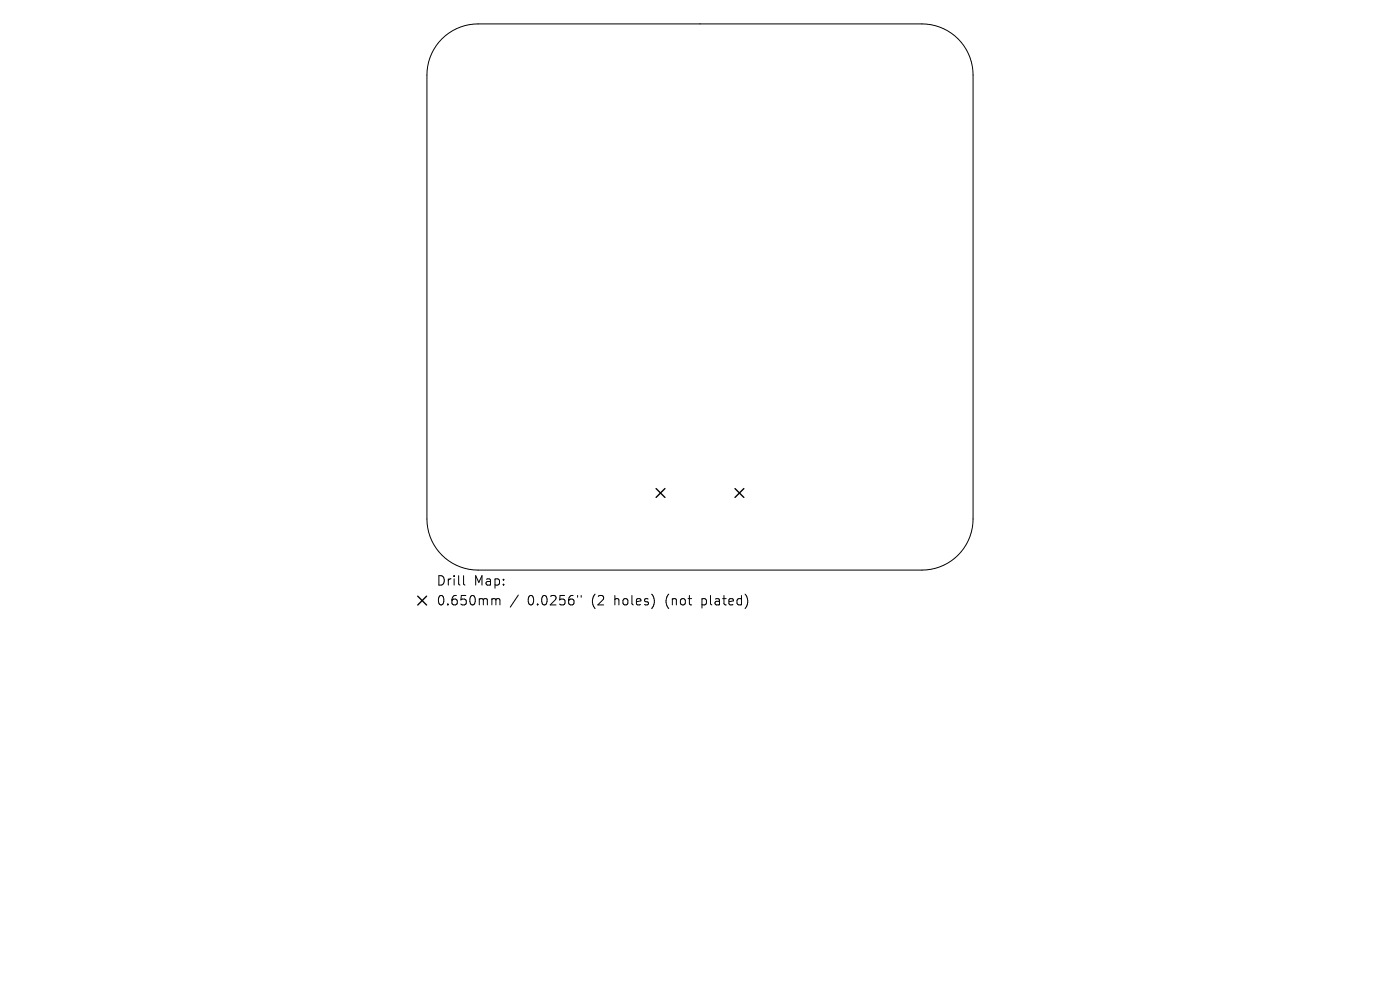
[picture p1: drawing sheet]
<svg xmlns="http://www.w3.org/2000/svg" width="297mm" height="210mm" viewBox="0 0 297 210" stroke-linecap="round" stroke-linejoin="round" font-family="sans-serif">
<defs><g id="words">
<g font-size="2.8">
<text x="92.5" y="124.5">Drill</text>
<text x="100.5" y="124.5">Map:</text>
<text x="92.5" y="128.7">0.650mm</text>
<text x="111.9" y="128.7">0.0256&quot;</text>
<text x="125.7" y="128.7">(2</text>
<text x="130.6" y="128.7">holes)</text>
<text x="141.7" y="128.7">(not</text>
<text x="149.5" y="128.7">plated)</text>
</g>
</g></defs>
<path d="M93.7 8.2a10.8 10.8 0 0 1 7.7-3.1h94.2a10.8 10.8 0 0 1 10.8 10.8v94.2a10.8 10.8 0 0 1-10.8 10.8h-94.2a10.8 10.8 0 0 1-10.8-10.8v-94.2a10.8 10.8 0 0 1 3.1-7.7zM98.3 122.1v1.7l.3 .3M104.6 127h.3l.3 .3M105.2 127.3l.3-.3 .5 .1 .1 1.2M105.2 127.3v1M110 126.2l-1.8 2.6M122.5 126.3v.4M123.3 126.3v.4" fill="none" stroke="#000" stroke-width=".21"/>
<path d="M139.2 103.6l1.9 1.9M141.1 103.6l-1.9 1.9M155.9 103.6l1.9 1.9M157.8 103.6l-1.9 1.9M88.6 126.5l1.9 1.8M90.5 126.5l-1.9 1.8" fill="none" stroke="#000" stroke-width=".29"/>
<use href="#words"/>
</svg>
